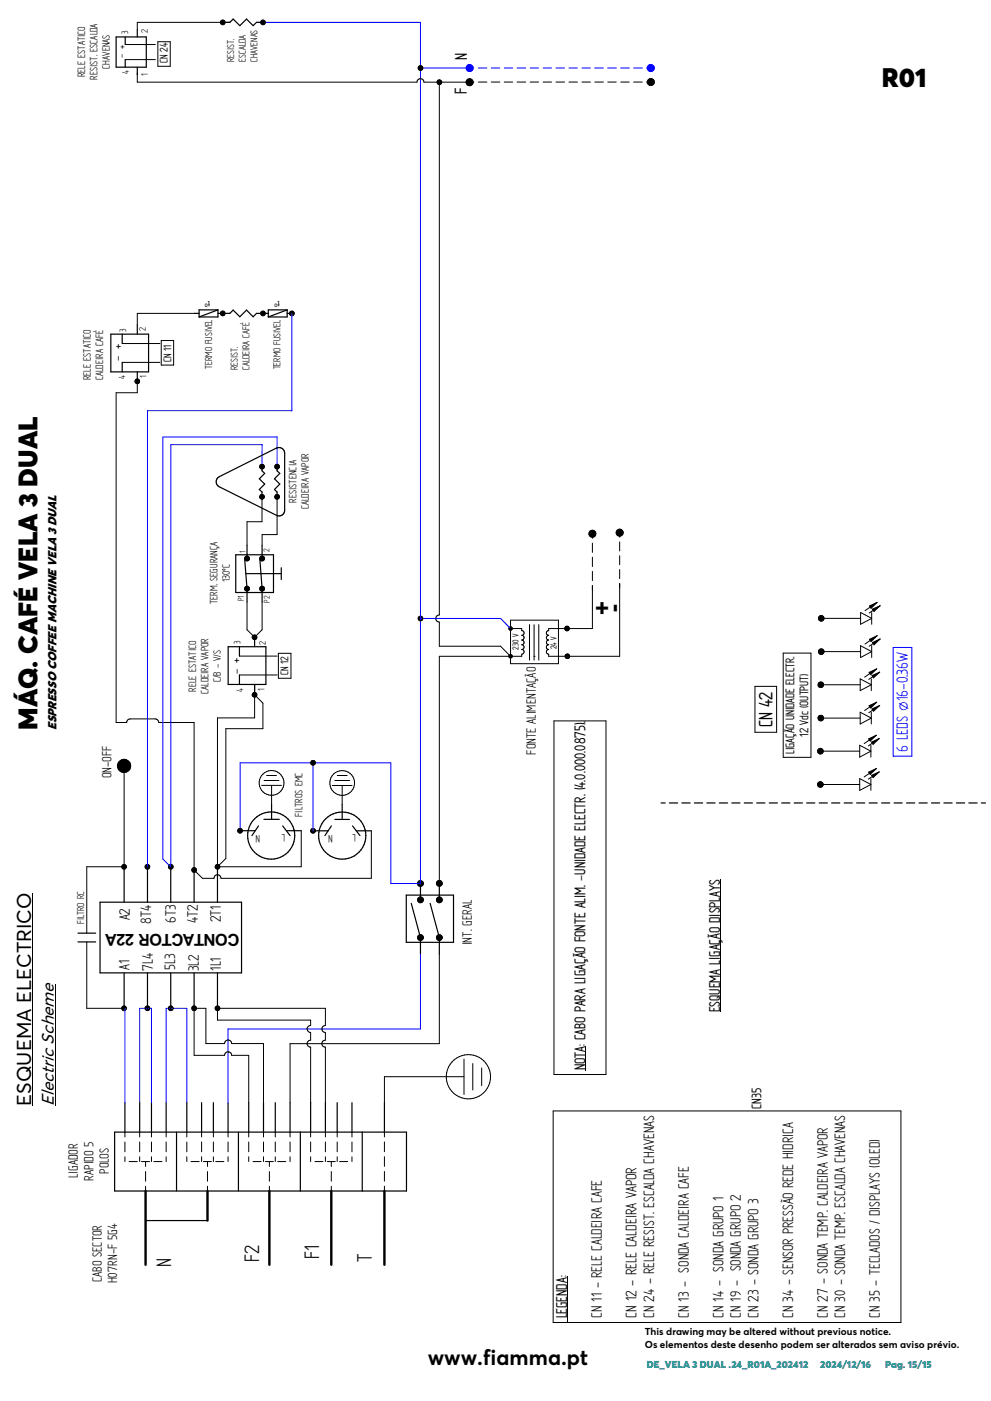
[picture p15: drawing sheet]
<svg xmlns="http://www.w3.org/2000/svg" width="420mm" height="594mm" viewBox="0 0 420 594" stroke-linecap="round" stroke-linejoin="round" font-family="sans-serif">
<defs><g id="words">
<g font-size="11.2">
<text x="373.9" y="36.8">R01</text>
<text x="15.8" y="309.6" transform="rotate(-90 15.8 309.6)">MÁQ. CAFÉ VELA 3 DUAL</text>
</g>
<g font-size="10.1">
<text x="135.3" y="533.7" transform="rotate(-90 135.3 533.7)">F1</text>
<text x="72.5" y="537.3" transform="rotate(-90 72.5 537.3)">N</text>
<text x="109.9" y="535.2" transform="rotate(-90 109.9 535.2)">F2</text>
<text x="157.7" y="535.2" transform="rotate(-90 157.7 535.2)">T</text>
</g>
<g font-size="10">
<text x="257.9" y="260.8" transform="rotate(-90 257.9 260.8)">+</text>
<text x="263.8" y="259.7" transform="rotate(-90 263.8 259.7)">-</text>
</g>
<text font-size="9.1" x="181.4" y="578.7">www.fiamma.pt</text>
<text font-size="8.9" x="327.4" y="308.3" transform="rotate(-90 327.4 308.3)">CN 42</text>
<text font-size="8.4" x="13.2" y="468.9" transform="rotate(-90 13.2 468.9)">ESQUEMA ELECTRICO</text>
<g font-size="7.9">
<text x="197.9" y="25.6" transform="rotate(-90 197.9 25.6)">N</text>
<text x="197.7" y="40" transform="rotate(-90 197.7 40)">F</text>
</g>
<text font-size="7.7" fill="#00f" x="384.9" y="318.7" transform="rotate(-90 384.9 318.7)">6 LEDS ø16-0.36W</text>
<g font-size="7.4">
<text x="22.8" y="468.9" transform="rotate(-90 22.8 468.9)">Electric Scheme</text>
<text x="269.9" y="558.9" transform="rotate(-90 269.9 558.9)">CN 12 - RELE CALDEIRA VAPOR</text>
</g>
<g font-size="7.2">
<text x="55" y="390.3" transform="rotate(-90 55 390.3)">A2</text>
<text x="64.1" y="391.8" transform="rotate(-90 64.1 391.8)">8T4</text>
<text x="74.5" y="391.4" transform="rotate(-90 74.5 391.4)">6T3</text>
<text x="83.9" y="391.5" transform="rotate(-90 83.9 391.5)">4T2</text>
<text x="93.7" y="391.2" transform="rotate(-90 93.7 391.2)">2T1</text>
<text x="54.9" y="411.3" transform="rotate(-90 54.9 411.3)">A1</text>
<text x="64.7" y="411.7" transform="rotate(-90 64.7 411.7)">7L4</text>
<text x="74.3" y="411.4" transform="rotate(-90 74.3 411.4)">5L3</text>
<text x="84.4" y="411.9" transform="rotate(-90 84.4 411.9)">3L2</text>
<text x="93.6" y="411.6" transform="rotate(-90 93.6 411.6)">1L1</text>
<text x="255.1" y="559" transform="rotate(-90 255.1 559)">CN 11 - RELE CALDEIRA CAFE</text>
<text x="277.3" y="559" transform="rotate(-90 277.3 559)">CN 24 - RELE RESIST. ESCALDA CHAVENAS</text>
<text x="292.1" y="559" transform="rotate(-90 292.1 559)">CN 13 - SONDA CALDEIRA CAFE</text>
<text x="306.8" y="559" transform="rotate(-90 306.8 559)">CN 14 - SONDA GRUPO 1</text>
<text x="314.2" y="559" transform="rotate(-90 314.2 559)">CN 19 - SONDA GRUPO 2</text>
<text x="321.5" y="559" transform="rotate(-90 321.5 559)">CN 23 - SONDA GRUPO 3</text>
<text x="336.3" y="559" transform="rotate(-90 336.3 559)">CN 34 - SENSOR PRESSÃO REDE HIDRICA</text>
<text x="351" y="559" transform="rotate(-90 351 559)">CN 27 - SONDA TEMP. CALDEIRA VAPOR</text>
<text x="358.3" y="559" transform="rotate(-90 358.3 559)">CN 30 - SONDA TEMP. ESCALDA CHAVENAS</text>
<text x="373" y="559" transform="rotate(-90 373 559)">CN 35 - TECLADOS / DISPLAYS (OLED)</text>
</g>
<g font-size="7.1">
<text x="305.2" y="429.3" transform="rotate(-90 305.2 429.3)">ESQUEMA LIGAÇÃO DISPLAYS</text>
<text x="248" y="453.9" transform="rotate(-90 248 453.9)">NOTA: CABO PARA LIGAÇÃO FONTE ALIM. -UNIDADE ELECTR. (4.0.000.0875).</text>
<text x="240.4" y="559.1" transform="rotate(-90 240.4 559.1)">LEGENDA:</text>
</g>
<text font-size="7" x="101.5" y="396" transform="rotate(-180 101.5 396)">CONTACTOR 22A</text>
<g font-size="6.4">
<text x="51.6" y="153" transform="rotate(-90 51.6 153)">- +</text>
<text x="101.9" y="285.8" transform="rotate(-90 101.9 285.8)">- +</text>
<text x="227.2" y="320" transform="rotate(-90 227.2 320)">FONTE ALIMENTAÇÃO</text>
<text x="47.2" y="330.1" transform="rotate(-90 47.2 330.1)">ON-OFF</text>
<text x="200.1" y="400.9" transform="rotate(-90 200.1 400.9)">INT. GERAL</text>
<text x="322.7" y="470.2" transform="rotate(-90 322.7 470.2)">CN35</text>
<text x="46.1" y="497.8" transform="rotate(-90 46.1 497.8)">POLOS</text>
<text x="33" y="499.6" transform="rotate(-90 33 499.6)">LIGADOR</text>
<text x="39.6" y="500.6" transform="rotate(-90 39.6 500.6)">RAPIDO 5</text>
<text x="43.2" y="543.6" transform="rotate(-90 43.2 543.6)">CABO SECTOR</text>
<text x="49.7" y="544.2" transform="rotate(-90 49.7 544.2)">H07RN-F 5G4</text>
</g>
<g font-size="5.7">
<text x="342.6" y="312.3" transform="rotate(-90 342.6 312.3)">12 Vdc (OUTPUT)</text>
<text x="336.7" y="319.7" transform="rotate(-90 336.7 319.7)">LIGAÇÃO UNIDADE ELECTR.</text>
</g>
<g font-size="5.2">
<text x="46.6" y="29.2" transform="rotate(-90 46.6 29.2)">CHAVENAS</text>
<text x="36.1" y="32.7" transform="rotate(-90 36.1 32.7)">RELE ESTATICO</text>
<text x="41.4" y="33.8" transform="rotate(-90 41.4 33.8)">RESIST. ESCALDA</text>
<text x="38.5" y="161.2" transform="rotate(-90 38.5 161.2)">RELE ESTATICO</text>
<text x="43.8" y="161.2" transform="rotate(-90 43.8 161.2)">CALDEIRA CAFÉ</text>
<text x="125.7" y="213.1" transform="rotate(-90 125.7 213.1)">RESISTENCIA</text>
<text x="131" y="215.9" transform="rotate(-90 131 215.9)">CALDEIRA VAPOR</text>
<text x="97.4" y="246.8" transform="rotate(-90 97.4 246.8)">130ºC</text>
<text x="92.2" y="256.1" transform="rotate(-90 92.2 256.1)">TERM. SEGURANÇA</text>
<text x="83.1" y="293.2" transform="rotate(-90 83.1 293.2)">RELE ESTATICO</text>
<text x="93.6" y="289.4" transform="rotate(-90 93.6 289.4)">C/B - V/S</text>
<text x="88.3" y="294.3" transform="rotate(-90 88.3 294.3)">CALDEIRA VAPOR</text>
<text x="23.9" y="309.6" transform="rotate(-90 23.9 309.6)">ESPRESSO COFFEE MACHINE VELA 3 DUAL</text>
<text x="128.2" y="346.3" transform="rotate(-90 128.2 346.3)">FILTROS EMC</text>
<text x="110.2" y="354" transform="rotate(-180 110.2 354)">N</text>
<text x="120.9" y="353.7" transform="rotate(-180 120.9 353.7)">L</text>
<text x="141.1" y="353.9" transform="rotate(-180 141.1 353.9)">N</text>
<text x="150.9" y="353.7" transform="rotate(-180 150.9 353.7)">L</text>
</g>
<g font-size="5.1">
<text x="53" y="24.8" transform="rotate(-90 53 24.8)">- +</text>
<text x="71.1" y="26.9" transform="rotate(-90 71.1 26.9)">CN 24</text>
<text x="72.5" y="153.6" transform="rotate(-90 72.5 153.6)">CN 11</text>
<text x="122.2" y="286.4" transform="rotate(-90 122.2 286.4)">CN 12</text>
</g>
<g font-size="4.8">
<text x="99.3" y="26.2" transform="rotate(-90 99.3 26.2)">RESIST.</text>
<text x="104.2" y="26.2" transform="rotate(-90 104.2 26.2)">ESCALDA</text>
<text x="109.1" y="26.2" transform="rotate(-90 109.1 26.2)">CHAVENAS</text>
<text x="89.9" y="156.5" transform="rotate(-90 89.9 156.5)">TERMO FUSIVEL</text>
<text x="100.8" y="156.9" transform="rotate(-90 100.8 156.9)">RESIST.</text>
<text x="105.7" y="156.9" transform="rotate(-90 105.7 156.9)">CALDEIRA CAFÉ</text>
<text x="118.9" y="156.7" transform="rotate(-90 118.9 156.7)">TERMO FUSIVEL</text>
<text x="35.7" y="391.8" transform="rotate(-90 35.7 391.8)">FILTRO RC</text>
</g>
<g font-size="4.5">
<text x="54.4" y="14.4" transform="rotate(-90 54.4 14.4)">3</text>
<text x="62.6" y="14.1" transform="rotate(-90 62.6 14.1)">2</text>
<text x="54.6" y="31.3" transform="rotate(-90 54.6 31.3)">4</text>
<text x="62.6" y="32.4" transform="rotate(-90 62.6 32.4)">1</text>
<text x="53.5" y="140.6" transform="rotate(-90 53.5 140.6)">3</text>
<text x="61.8" y="140.2" transform="rotate(-90 61.8 140.2)">2</text>
<text x="53.1" y="160.6" transform="rotate(-90 53.1 160.6)">4</text>
<text x="62.1" y="160.5" transform="rotate(-90 62.1 160.5)">1</text>
<text x="102" y="272.9" transform="rotate(-90 102 272.9)">3</text>
<text x="112.7" y="273.4" transform="rotate(-90 112.7 273.4)">2</text>
<text x="103" y="293.3" transform="rotate(-90 103 293.3)">4</text>
<text x="112.1" y="293.2" transform="rotate(-90 112.1 293.2)">1</text>
</g>
<g font-size="4.2">
<text x="273.4" y="566">This drawing may be altered without previous notice.</text>
<text x="273.4" y="571.5">Os elementos deste desenho podem ser alterados sem aviso prévio.</text>
</g>
<g font-size="4.2" fill="#008080">
<text x="274.2" y="580.1">DE_VELA 3 DUAL .24_R01A_202412</text>
<text x="347.7" y="580.1">2024/12/16</text>
<text x="375.3" y="580.1">Pag. 15/15</text>
</g>
<g font-size="4">
<text x="104.1" y="234.5" transform="rotate(-90 104.1 234.5)">1</text>
<text x="114.3" y="234.3" transform="rotate(-90 114.3 234.3)">2</text>
<text x="103.4" y="255" transform="rotate(-90 103.4 255)">P1</text>
<text x="114.3" y="255.6" transform="rotate(-90 114.3 255.6)">P2</text>
<text x="219.9" y="275.6" transform="rotate(-90 219.9 275.6)">230 V</text>
<text x="235.9" y="275.3" transform="rotate(-90 235.9 275.3)">24 V</text>
</g>
<g font-size="3.5">
<text x="89.2" y="127.7" transform="rotate(-180 89.2 127.7)">tº</text>
<text x="118.6" y="127.7" transform="rotate(-180 118.6 127.7)">tº</text>
</g>
</g></defs>
<g fill="none" stroke="#000" stroke-width=".42">
<path d="M53.1 18.9h12.8M66.9 17.7h5.3v10.4h-5.3zM97.5 9.5h-39.3v3M111.5 9.5h1M53.1 25.3h12.8M58.2 31v3.8h118.6M186.3 34.8v226a1.5 1.5 0 0 0-1.5 1.5 1.5 1.5 0 0 0 1.5 1.5v10.2h25.9l4.3 4.3M82.4 132.9h-24.2v4.8M111.5 132.9h1M51.8 153.7h16M51.8 145.7h16M68.4 144.4h5.2v10.4h-5.2z"/>
<path d="M58.2 161.7v4.8h-9v139.9h4.5l.3-.9 1.2-.7h10.6l1.2 .7 .3 .9h15v62.5l3.6 3.5h4.8a1.5 1.5 0 0 1 1.5-1.5 1.5 1.5 0 0 1 1.5 1.5h63.7v-20.1M111.1 210.7v10.5h-6.4v10M117.5 210.7v16h-6.4v4.5M104.7 255.2v11.8l3.2 3.2 3.2-3.2v-11.8M262.7 247.5v30.8h-30.1v-.9a1 1 0 0 1-1-1 1 1 0 0 1 1-1 1.02 1.02 0 0 1-1-1 1.02 1.02 0 0 1 1-1 1 1 0 0 1-1-1 1 1 0 0 1 1-1 1 1 0 0 1-1-1 1 1 0 0 1 1-1 1 1 0 0 1-1-1 1 1 0 0 1 1-1v-.9h18.6M101.5 278.2h16M118 277h5.4v10.6h-5.4zM216.5 263h20.3v18.4h-20.3zM216.5 266.5h4.7v.9a1 1 0 0 1 1 1 1 1 0 0 1-1 1 1 1 0 0 1 1 1 1 1 0 0 1-1 1 1 1 0 0 1 1 1 1 1 0 0 1-1 1 1.02 1.02 0 0 1 1 1 1.02 1.02 0 0 1-1 1 1 1 0 0 1 1 1 1 1 0 0 1-1 1v.9h-34.9v95M224.5 264.9v15M226.4 264.9v15M228.4 264.9v15"/>
<path d="M332.1 276.9h11.7v44.2h-11.7zM101.5 286.2h16M107.9 290.2v14.2h-15.7v62.2M107.9 294.6l3.6 3.6v10.8h-15.7v55l-3.6 3.5h35.5v-15.2M320.1 291h9.2v19.5h-9.2zM348 290.4h16.7M364.7 287.9l4.7 2.5-4.7 2.5zM368.5 299.3l3.2-1.5-2.6 2.4zM368.5 285.1l3.2-1.5-2.6 2.5zM369.4 287.9v5M369.7 286.5l3.3-1.5-2.7 2.4zM371.7 297.8l-5.1 3.5"/>
<path d="M371.7 283.6l-5.1 3.5M373 299.2l-4.7 3M373 285l-4.7 3.1M234.9 305.7h22v149.9h-22zM347.8 318.5h16.7M348 304.5h16.7M364.5 316l4.7 2.5-4.7 2.6zM364.7 302l4.7 2.5-4.7 2.5zM368.3 313.3l3.2-1.5-2.6 2.4zM369.2 316v5.1M369.4 302v5M369.5 314.7l3.2-1.5-2.5 2.4z"/>
<path d="M369.7 300.6l3.3-1.4-2.7 2.4zM371.5 311.8l-5.1 3.5M372.7 313.2l-4.5 3.1M52.6 322v45.5h-15.8v28.2M110.9 333h8.4M112 331h6.3M113 328.8h4.2M115.1 333v8M140.9 333.1h8.4M141.9 331h6.4M143 328.8h4.2M145.1 333.1v8"/>
<path d="M347.8 332.7h16.7M364.5 330.2l4.7 2.5-4.7 2.5zM368.3 327.4l3.2-1.5-2.6 2.5zM369.2 330.2v5M369.5 328.8l3.2-1.5-2.5 2.4zM371.5 325.9l-5.1 3.5M372.7 327.3l-4.5 3.1M13.9 378.6v90.3M305.4 372.9v56.4M36.8 399.4v28.2h15.8M23.4 417.2v51.7M186.3 404.6v38h-63.3v25"/>
<path d="M196.7 456.6h-33.7v11M196.7 449.1v15M200.4 451v11.2M204.2 452.8v7.5M248.2 443.6v10.3M105.5 467.6v-20.1h-7.3a1.5 1.5 0 0 0-1.5-1.5 1.5 1.5 0 0 0-1.5 1.5h-12.9v-19.9h5v14.9h7.9a1.5 1.5 0 0 1 1.5-1.5 1.5 1.5 0 0 1 1.5 1.5h13.5v25.1M131.7 467.6h.1M131.7 467.6v-23.6a1.48 1.48 0 0 1-1.5-1.4 1.48 1.48 0 0 1 1.5-1.5v-3.2a1.5 1.5 0 0 1-1.5-1.5 1.5 1.5 0 0 1 1.5-1.6v-2.2h-39.5v-5h45.8v7.2a1.5 1.5 0 0 0-1.5 1.6 1.5 1.5 0 0 0 1.5 1.5v3.2a1.48 1.48 0 0 0-1.5 1.5 1.48 1.48 0 0 0 1.5 1.4v23.6M234.5 471.1h147.5v89.7h-147.5zM53 480.1v2M53 484.3v4.1M53 490.5v2"/>
<path d="M54.7 492.5h3.5M59.2 480.1v2M59.2 484.3v4.1M59.2 490.5v2M60 492.5h3.4M61.7 492.5v2.1M61.7 496.8v4.1M64.2 480.1v2M64.2 484.3v4.1M64.2 490.5v2M65.2 492.5h3.5M70.4 480.1v2"/>
<path d="M70.4 484.3v4.1M70.4 490.5v2M79.2 480.1v2M79.2 484.3v4.1M79.2 490.5v2M81 492.5h3.5M85.5 480.1v2M85.5 484.3v4.1M85.5 490.5v2M86.2 492.5h3.5M88 492.5v2.1M88 496.8v4.1"/>
<path d="M90.5 480.1v2M90.5 484.3v4.1M90.5 490.5v2M91.4 492.5h3.5M96.7 480.1v2M96.7 484.3v4.1M96.7 490.5v2M105.5 480.1v2M105.5 484.3v4.1M105.5 490.5v2M107.3 492.5h3.4M111.7 480.1v2"/>
<path d="M111.7 484.3v4.1M111.7 490.5v2M114.2 492.5v2.1M114.2 496.8v4.1M115.9 492.5h-3.4M116.7 480.1v2M116.7 484.3v4.1M116.7 490.5v2M117.7 492.5h3.5M123 480.1v2M123 484.3v4.1M123 490.5v2"/>
<path d="M131.7 480.1v2M131.7 484.3v4.1M131.7 490.5v2M133.5 492.5h3.4M138 480.1v2M138 484.3v4.1M138 490.5v2M140.5 492.5v2.1M140.5 496.8v4.1M142.2 492.5h-3.4M143 480.1v2M143 484.3v4.1"/>
<path d="M143 490.5v2M144 492.5h3.4M149.2 480.1v2M149.2 484.3v4.1M149.2 490.5v2M163 480.1v2M163 484.2v4.2M163 490.5v4.1M163 496.7v4.1M61.7 503v2M88 503v2M114.2 503v2"/>
<path d="M140.5 503v2M163 503v2M240.6 540.9v19.9"/>
<circle cx="94.5" cy="9.5" r="1.01"/>
<circle cx="111.5" cy="9.5" r=".98"/>
<circle cx="199.1" cy="34.9" r="1.5"/>
<circle cx="94.4" cy="132.9" r="1"/>
<circle cx="111.5" cy="132.9" r="1"/>
<circle cx="123.7" cy="132.9" r="1.01"/>
<circle cx="58.2" cy="161.7" r="1"/>
<circle cx="111.1" cy="197.9" r="1"/>
<circle cx="117.5" cy="197.9" r="1.01"/>
<circle cx="111.1" cy="210.7" r="1.01"/>
<circle cx="117.5" cy="210.7" r="1.01"/>
<circle cx="107.9" cy="270.2" r="1"/>
<circle cx="178.3" cy="262.3" r="1.01"/>
<circle cx="216.5" cy="266.5" r=".75"/>
<circle cx="216.5" cy="278.3" r=".75"/>
<circle cx="240.4" cy="266.5" r="1"/>
<circle cx="240.6" cy="278.3" r="1"/>
<circle cx="107.9" cy="294.6" r="1"/>
<circle cx="348" cy="290.4" r="1.19"/>
<circle cx="347.8" cy="318.5" r="1.21"/>
<circle cx="348" cy="304.5" r="1.21"/>
<circle cx="52.6" cy="324.8" r="2.8"/>
<circle cx="115.1" cy="332" r="5.3"/>
<circle cx="145.1" cy="332" r="5.3"/>
<circle cx="347.8" cy="332.7" r="1.2"/>
<circle cx="101.8" cy="352.3" r="1"/>
<circle cx="132.7" cy="352.3" r="1"/>
<circle cx="52.6" cy="367.6" r=".99"/>
<circle cx="62.5" cy="367.6" r="1"/>
<circle cx="72.4" cy="367.6" r="1"/>
<circle cx="82.3" cy="368.9" r="1.01"/>
<circle cx="92.2" cy="367.6" r="1.01"/>
<circle cx="178.3" cy="374.6" r="1.25"/>
<circle cx="186.3" cy="374.6" r="1.26"/>
<circle cx="178.3" cy="381.6" r="1.25"/>
<circle cx="178.3" cy="397.6" r="1.26"/>
<circle cx="186.3" cy="381.6" r="1.25"/>
<circle cx="186.3" cy="397.6" r="1.26"/>
<circle cx="52.6" cy="427.5" r="1"/>
<circle cx="62.5" cy="427.6" r="1"/>
<circle cx="72.4" cy="427.6" r="1"/>
<circle cx="82.3" cy="427.6" r="1"/>
<circle cx="92.2" cy="427.5" r="1"/>
<circle cx="198.6" cy="456.6" r="9.4"/>
</g>
<g fill="none" stroke="#000" stroke-width=".51">
<path d="M49.2 15.7h12.8v12.8h-12.8zM53.1 15.7v3.2M58.2 12.5v3.2M94.4 9.5h3.1l1.3-1.4 2.9 2.8 2.8-2.8 2.8 2.8 1.5-1.4h2.7M53.1 25.3v3.2M58.2 28.5v3.2M58.2 137.7v4M82.4 132.9h2M92.4 132.9h5.1l1.3-1.4 2.9 2.8 2.8-2.8 2.8 2.8 1.5-1.4h2.7M92.4 131.4v3h-8M92.4 131.4h-8v3M92.4 131.4l-8 3"/>
<path d="M111.8 132.9h1.9M121.8 132.9h1.9M121.8 131.4l-8.1 3M121.8 131.4v3h-8.1M121.8 131.4h-8.1v3M47 141.7h16v16h-16zM51.8 141.7v4M51.8 153.7v4M58.2 157.7v4M111.1 197.9v1.7l1.1 1.1-2.3 2.3 2.3 2.3-2.3 2.3 1.2 1.1v2M117.5 197.9v1.7l1.1 1.1-2.2 2.3 2.2 2.3-2.2 2.3 1.1 1.1v2M92.4 202.5l24.8-12.5a2.42 2.42 0 0 1 3.5 2.2v24.2a2.38 2.38 0 0 1-3.5 2.1l-24.2-12.1a2.39 2.39 0 0 1-.6-3.9z"/>
<path d="M99.9 235.2h16.1v16h-16.1zM103.7 236.8l1 12.8v5.6M104.7 231.2v5.6M110.2 236.8l.9 12.8v5.6M111.1 231.2v5.6M104.2 243.2h15.1M119.3 240.7v5M96.7 274.2h16v16h-16zM101.5 274.2v4M107.9 270.2v4M101.5 286.2v4M107.9 290.2v4.4"/>
<path d="M101.8 352.3h6.4M109.6 350.2l-2.8 4.1M111.9 347.4h6.5M115.1 341v6.4M119.8 350.2l3.2 4.1M121.4 352.3h6.3M132.7 352.3h6.4M140.5 350.2l-2.7 4.1M142 347.5h6.2M145.1 341.1v6.4M149.5 350.2l3.1 4.1M151 352.3h6.4"/>
<path d="M280.3 340.5h1.7M283.8 340.5h3.5M289.1 340.5h3.5M294.4 340.5h3.5M299.7 340.5h3.5M305 340.5h3.5M310.3 340.5h3.4M315.6 340.5h3.4M320.8 340.5h3.5M326.1 340.5h3.5M331.4 340.5h3.5M336.7 340.5h3.5"/>
<path d="M342 340.5h3.5M347.3 340.5h3.5M352.6 340.5h3.5M357.9 340.5h3.5M363.2 340.5h3.4M368.5 340.5h3.4M373.8 340.5h3.4M379.1 340.5h3.4M384.3 340.5h3.5M389.6 340.5h3.5M394.9 340.5h3.5M400.2 340.5h3.5"/>
<path d="M405.5 340.5h3.5M410.8 340.5h3.5M416.1 340.5h1.7M52.6 367.5v15.1M62.5 367.5v15.1M72.4 367.5v15.1M82.3 368.9v13.7M92.2 367.5v15.1M172.3 379.6h20v20h-20zM178.3 374.6v7M186.3 374.6v7M33.1 395.7h7.5"/>
<path d="M33.1 399.4h7.5M42.4 382.6h60v29.9h-60zM174.4 383.1l3.9 14.5v7M182.4 383.1l3.9 14.5v7M52.6 412.5v15.1M62.5 412.5v15.1M72.4 412.5v15.1M82.3 412.5v15.1M92.2 412.5v15.1M53 467.6v12.5M59.2 467.6v12.5M64.2 467.6v12.5"/>
<path d="M70.4 467.6v12.5M79.2 467.6v12.5M85.5 467.6v12.5M90.5 467.6v12.5M96.7 467.8v12.3M105.5 467.6v12.5M111.7 467.6v12.5M116.7 467.6v12.5M123 467.6v12.5M131.7 467.6v12.5M138 467.6v12.5M143 467.6v12.5"/>
<path d="M149.2 467.6v12.5M163 467.6v12.5M48.6 480.1h123.7v24.9h-123.7zM74.8 480.1v24.9M101.1 480.1v24.9M127.3 480.1v24.9M153.6 480.1v24.9M61.7 517.6h26.3"/>
<circle cx="104.7" cy="236.8" r="1"/>
<circle cx="111.1" cy="236.8" r="1"/>
<circle cx="104.7" cy="249.6" r="1.01"/>
<circle cx="111.1" cy="249.6" r="1.01"/>
<circle cx="115" cy="354.3" r="10"/>
<circle cx="145.1" cy="354.3" r="10"/>
</g>
<g fill="#000">
<path d="M368.5 285.1l3.2-1.5-2.6 2.5zM369.7 286.5l3.3-1.5-2.7 2.4zM368.3 313.3l3.2-1.5-2.6 2.4zM368.5 299.3l3.2-1.5-2.6 2.4zM369.5 314.7l3.2-1.5-2.5 2.4zM369.7 300.6l3.3-1.4-2.7 2.4zM368.3 327.4l3.2-1.5-2.6 2.5zM369.5 328.8l3.2-1.5-2.5 2.4z"/>
<path d="M123.2 132.1a1.01 1.01 0 0 1 1.2 .1 1.01 1.01 0 0 1 .2 1.2l-.9 .5v-1h-.9z" fill-rule="evenodd"/>
<path d="M122.8 132.9h.9v1l-.6-.3z" fill-rule="evenodd"/>
<path d="M58.2 160.7a1 1 0 0 1 1 1 1 1 0 0 1-1 1z" fill-rule="evenodd"/>
<path d="M104.1 248.9l.5-.3 .1 2-.6-.2-.3-.5z" fill-rule="evenodd"/>
<path d="M104.6 248.6a1 1 0 0 1 1.1 1 1 1 0 0 1-1 1z" fill-rule="evenodd"/>
<path d="M107.2 269.5l.7 .7v1l-.6-.2-.3-.5z" fill-rule="evenodd"/>
<path d="M107.2 269.5l.7-.3 .7 .3-.7 .7z" fill-rule="evenodd"/>
<path d="M108 270.2l.6-.7 .3 .7-.3 .7-.6 .3z" fill-rule="evenodd"/>
<path d="M177.6 261.6l.7-.3v2l-1-.7z" fill-rule="evenodd"/>
<path d="M178.3 262.3h1l-.3 .7-.7 .3z" fill-rule="evenodd"/>
<path d="M178.3 261.3l.7 .3 .3 .7h-1z" fill-rule="evenodd"/>
<path d="M215.7 278.3h.8v.7z" fill-rule="evenodd"/>
<path d="M215.9 277.7l.6-.2v.8h-.8z" fill-rule="evenodd"/>
<path d="M216.5 277.5l.5 .2 .2 .6h-.7z" fill-rule="evenodd"/>
<path d="M215.9 266.1l.6-.3v1.4l-.8-.5z" fill-rule="evenodd"/>
<path d="M215.9 266.1l.6-.3v1.4l-.8-.5z" fill-rule="evenodd"/>
<path d="M216.5 265.8l.5 .2 .2 .5h-.7z" fill-rule="evenodd"/>
<path d="M216.5 266.5h.7v.3l-.7 .4z" fill-rule="evenodd"/>
<path d="M216.5 278.3h.7v.3l-.7 .4z" fill-rule="evenodd"/>
<path d="M239.6 278.3h2a.99 .99 0 0 1-1 1 .99 .99 0 0 1-1-1z" fill-rule="evenodd"/>
<path d="M239.9 277.6l1-.3 .7 1h-2z" fill-rule="evenodd"/>
<path d="M107.3 293.9l.6-.3v2.1l-.8-.6-.2-.6z" fill-rule="evenodd"/>
<path d="M107.9 293.6l.9 .7-.2 1.1-.7-.8z" fill-rule="evenodd"/>
<path d="M108 294.6l.6 .8-.6 .3z" fill-rule="evenodd"/>
<path d="M101.1 351.6l.7-.3v2l-.9-.7z" fill-rule="evenodd"/>
<path d="M101.8 352.3h1l-.3 .7-.7 .3z" fill-rule="evenodd"/>
<path d="M51.9 366.8l.7-.2v.9h-1z" fill-rule="evenodd"/>
<path d="M52.6 366.6a1 1 0 0 1 1 1 1 1 0 0 1-1 1z" fill-rule="evenodd"/>
<path d="M51.6 367.5h1v1.1l-.7-.3z" fill-rule="evenodd"/>
<path d="M177.3 396.8l.6-.4 .4 2.4-1.1-.5-.2-.7z" fill-rule="evenodd"/>
<path d="M177.9 396.4a1.25 1.25 0 0 1 1.6 1 1.25 1.25 0 0 1-1.2 1.4z" fill-rule="evenodd"/>
<path d="M185.9 396.4a1.25 1.25 0 0 1 1.6 1 1.25 1.25 0 0 1-1.2 1.4z" fill-rule="evenodd"/>
<path d="M185.3 396.8l.6-.4 .4 2.4-1-.5-.3-.7z" fill-rule="evenodd"/>
<path d="M51.9 426.8l.7-.2v1h-1z" fill-rule="evenodd"/>
<path d="M61.8 426.8l.7-.2v1h-1z" fill-rule="evenodd"/>
<path d="M62.5 426.6l.7 .2 .3 .8h-1z" fill-rule="evenodd"/>
<path d="M61.5 427.6h2a.99 .99 0 0 1-1 .9 .99 .99 0 0 1-1-.9z" fill-rule="evenodd"/>
<path d="M71.7 426.8l.7-.2v1h-1z" fill-rule="evenodd"/>
<path d="M72.4 426.6l.7 .2 .3 .8h-1z" fill-rule="evenodd"/>
<path d="M71.4 427.6h2a.99 .99 0 0 1-1 .9 .99 .99 0 0 1-1-.9z" fill-rule="evenodd"/>
<circle cx="94.4" cy="9.5" r=".98"/>
<circle cx="111.5" cy="9.5" r=".98"/>
<circle cx="199.1" cy="34.9" r="1.5"/>
<circle cx="94.4" cy="132.9" r=".99"/>
<circle cx="111.5" cy="132.9" r=".99"/>
<circle cx="123.8" cy="132.9" r="1"/>
<circle cx="58.2" cy="161.7" r=".99"/>
<circle cx="111.1" cy="197.9" r="1.01"/>
<circle cx="111.1" cy="197.9" r="1"/>
<circle cx="117.5" cy="197.9" r="1"/>
<circle cx="111.1" cy="210.7" r="1"/>
<circle cx="111.1" cy="210.7" r="1.01"/>
<circle cx="111.1" cy="210.7" r=".99"/>
<circle cx="117.5" cy="210.7" r="1"/>
<circle cx="117.5" cy="210.7" r="1.01"/>
<circle cx="104.7" cy="236.8" r="1.01"/>
<circle cx="111.1" cy="236.8" r="1.01"/>
<circle cx="111.1" cy="249.6" r="1.01"/>
<circle cx="240.4" cy="266.5" r="1"/>
<circle cx="348" cy="290.4" r="1.21"/>
<circle cx="347.8" cy="318.5" r="1.2"/>
<circle cx="348" cy="304.5" r="1.21"/>
<circle cx="52.6" cy="324.8" r="2.81"/>
<circle cx="347.8" cy="332.7" r="1.21"/>
<circle cx="101.8" cy="352.3" r="1"/>
<circle cx="132.7" cy="352.3" r="1.01"/>
<circle cx="52.6" cy="367.5" r=".98"/>
<circle cx="62.5" cy="367.6" r="1"/>
<circle cx="72.4" cy="367.6" r="1"/>
<circle cx="82.3" cy="368.9" r="1.01"/>
<circle cx="92.2" cy="367.6" r="1"/>
<circle cx="92.2" cy="367.5" r="1"/>
<circle cx="178.3" cy="374.7" r="1.26"/>
<circle cx="186.3" cy="374.6" r="1.26"/>
<circle cx="178.3" cy="381.6" r="1.25"/>
<circle cx="186.3" cy="381.6" r="1.25"/>
<circle cx="52.6" cy="427.5" r=".99"/>
<circle cx="82.3" cy="427.5" r="1.01"/>
<circle cx="92.2" cy="427.5" r="1.01"/>
</g>
<g fill="none" stroke="#00f" stroke-width=".42">
<path d="M108.8 9.5h69.5v365.1M123.7 132.9v41.3h-61.2v193.3M111.1 197.9v-9.3h-38.7v178.9M117.5 197.9v-12.6h-48.5v179l3.4 3.2M178.3 262.3h33.9l4.3 4.2M378.7 274.5h7.9v46.2h-7.9zM132.7 323.5v28.8M165.7 323.5h-63.9v28.8M73.1 366.8l-.7 .7M178.3 404.6v31.7h-81.6v31.5M53 427.6v40M59.2 467.6v-40h5v40"/>
<path d="M70.4 467.6v-40h8.8v40"/>
</g>
<path d="M61.7 505v31.3M88 505v12.6M114.2 505v31.3M140.5 505v31.3M163 505v31.3" fill="none" stroke="#000" stroke-width="1"/>
<g fill="#000">
<circle cx="111.1" cy="197.9" r=".25"/>
<circle cx="111.1" cy="197.9" r=".17"/>
<circle cx="117.5" cy="197.9" r=".25"/>
<circle cx="117.5" cy="197.9" r=".17"/>
<circle cx="111.1" cy="210.7" r=".25"/>
<circle cx="111.1" cy="210.7" r=".17"/>
<circle cx="117.5" cy="210.7" r=".25"/>
<circle cx="117.5" cy="210.7" r=".17"/>
<circle cx="226.4" cy="278.3" r=".17"/>
</g>
<circle cx="199.1" cy="28.9" r="1.5" fill="#00f"/>
<g fill="none" stroke="#00f" stroke-width=".42">
<path d="M178.3 28.8h22.6M202.8 28.8h3.6M208.3 28.8h3.6M213.8 28.8h3.6M219.2 28.8h3.7M224.7 28.8h3.6M230.3 28.8h3.5M235.7 28.8h3.7M241.2 28.8h3.6M246.7 28.8h3.6M252.2 28.8h3.6M257.7 28.8h3.6"/>
<path d="M263.2 28.8h3.6M268.6 28.8h3.7M274.2 28.8h1.7"/>
<circle cx="199.1" cy="28.8" r="1.5"/>
</g>
<g fill="none" stroke="#000" stroke-width=".42">
<path d="M176.8 34.8a1.48 1.48 0 0 1 1.5-1.4 1.48 1.48 0 0 1 1.4 1.4h19.4M199.1 34.8h1.8M202.8 34.8h3.6M208.3 34.8h3.6M213.8 34.8h3.6M219.2 34.8h3.7M224.7 34.8h3.6M230.3 34.8h3.5M235.7 34.8h3.7M241.2 34.8h3.6M246.7 34.8h3.6M252.2 34.8h3.6"/>
<path d="M257.7 34.8h3.6M263.2 34.8h3.6M268.6 34.8h3.7M274.2 34.8h1.7M251.2 226.3v2M251.2 230.3v3.9M251.2 236.3v3.9M262.7 225.9v1.9M262.7 229.8v3.8M262.7 235.6v3.9M251.2 242.3v3.9M251.2 248.2v18.3"/>
<path d="M262.7 241.5v3.9M262.7 247.4v1.9"/>
<circle cx="178.3" cy="28.8" r="1.01"/>
<circle cx="186.3" cy="34.9" r="1.01"/>
<circle cx="275.9" cy="34.8" r="1.49"/>
<circle cx="251.1" cy="226.3" r="1.5"/>
<circle cx="262.7" cy="225.9" r="1.5"/>
</g>
<g fill="#000">
<path d="M185.6 34.1l1-.2 .7 .9h-2z" fill-rule="evenodd"/>
<circle cx="178.3" cy="28.8" r="1.01"/>
<circle cx="186.3" cy="34.9" r="1.01"/>
<circle cx="275.9" cy="34.8" r="1.49"/>
<circle cx="251.2" cy="226.3" r="1.49"/>
<circle cx="262.7" cy="225.9" r="1.51"/>
</g>
<circle cx="275.9" cy="28.9" r="1.5" fill="#00f"/>
<g fill="none" stroke="#00f" stroke-width=".42">
<path d="M165.7 323.5v51.1h12.6"/>
<circle cx="275.9" cy="28.8" r="1.5"/>
</g>
<g fill="#000">
<path d="M368.6 257l3.3-1.6-2.6 2.5zM369.9 258.3l3.2-1.4-2.6 2.4zM368.6 271.1l3.3-1.5-2.6 2.4zM369.9 272.5l3.2-1.5-2.6 2.4z"/>
<circle cx="348.2" cy="262.2" r="1.21"/>
<circle cx="348.2" cy="276.3" r="1.2"/>
<circle cx="132.7" cy="323.4" r="1.01"/>
</g>
<g fill="none" stroke="#000" stroke-width=".42">
<path d="M364.9 259.7l4.7 2.5-4.7 2.5zM368.6 257l3.3-1.6-2.6 2.5zM369.6 259.7v5M369.9 258.3l3.2-1.4-2.6 2.4zM371.9 255.4l-5.2 3.6M373.1 256.9l-4.6 3M348.2 276.3h16.7M348.2 262.2h16.7M364.9 273.8l4.7 2.5-4.7 2.5zM368.6 271.1l3.3-1.5-2.6 2.4zM369.6 273.8v5M369.9 272.5l3.2-1.5-2.6 2.4z"/>
<path d="M371.9 269.6l-5.2 3.5M373.1 271l-4.6 3"/>
<circle cx="348.2" cy="276.3" r="1.2"/>
<circle cx="348.2" cy="262.2" r="1.2"/>
<circle cx="132.7" cy="323.4" r="1.01"/>
</g>
<use href="#words"/>
</svg>
